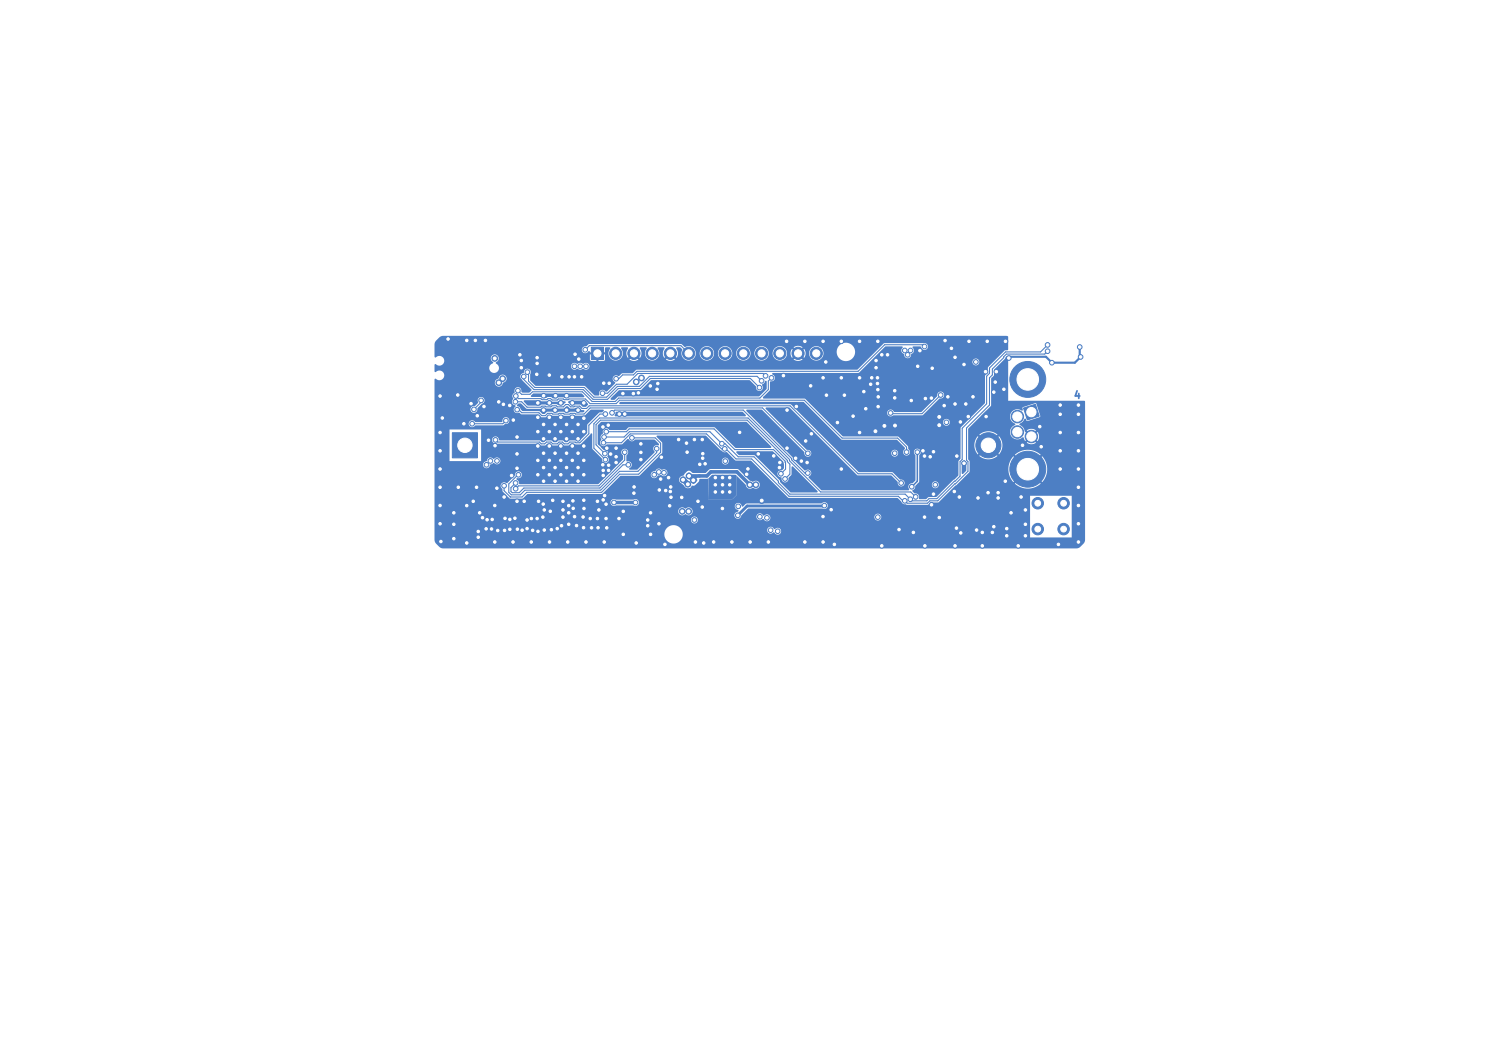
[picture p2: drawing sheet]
<svg xmlns="http://www.w3.org/2000/svg" width="210mm" height="148mm" viewBox="0 0 210 148" stroke-linecap="round" stroke-linejoin="round" font-family="sans-serif">
<defs><g id="words">
<text font-size="1.4" fill="#4d7fc4" x="149.4" y="55.6">4</text>
</g></defs>
<g fill="#4d7fc4" stroke="#4d7fc4" stroke-width=".14">
<path d="M99.4 66.3h2.5v2.5h-2.5z"/>
<path d="M63 60.3h3.5v3.5h-3.5z"/>
<path d="M142.5 56.8l1.7-.5 .5 1.6-1.6 .6z"/>
<path d="M82.3 48.4h1.7v1.6h-1.7z"/>
<circle cx="101.6" cy="68.5" r=".33"/>
<circle cx="101.6" cy="67.5" r=".33"/>
<circle cx="101.6" cy="66.5" r=".33"/>
<circle cx="100.6" cy="68.5" r=".33"/>
<circle cx="100.6" cy="67.5" r=".33"/>
<circle cx="100.6" cy="66.5" r=".33"/>
<circle cx="99.6" cy="68.5" r=".33"/>
<circle cx="99.6" cy="67.5" r=".33"/>
<circle cx="99.6" cy="66.5" r=".33"/>
<circle cx="148.1" cy="73.7" r=".8"/>
<circle cx="144.5" cy="73.7" r=".8"/>
<circle cx="144.5" cy="70.1" r=".8"/>
<circle cx="148.1" cy="70.1" r=".8"/>
<circle cx="137.6" cy="62" r="1.75"/>
<circle cx="141.7" cy="58" r=".87"/>
<circle cx="143.6" cy="60.8" r=".87"/>
<circle cx="141.7" cy="60.2" r=".87"/>
<circle cx="143.1" cy="65.3" r="2.5"/>
<circle cx="143.1" cy="52.8" r="2.5"/>
<circle cx="85.7" cy="49.2" r=".85"/>
<circle cx="88.3" cy="49.2" r=".85"/>
<circle cx="90.8" cy="49.2" r=".85"/>
<circle cx="93.4" cy="49.2" r=".85"/>
<circle cx="95.9" cy="49.2" r=".85"/>
<circle cx="98.4" cy="49.2" r=".85"/>
<circle cx="101" cy="49.2" r=".85"/>
<circle cx="103.5" cy="49.2" r=".85"/>
<circle cx="106.1" cy="49.2" r=".85"/>
<circle cx="108.6" cy="49.2" r=".85"/>
<circle cx="111.1" cy="49.2" r=".85"/>
<circle cx="113.7" cy="49.2" r=".85"/>
<circle cx="74.8" cy="72.2" r=".32"/>
<circle cx="84" cy="59.4" r=".33"/>
<circle cx="130.8" cy="72.1" r=".32"/>
<circle cx="95.7" cy="63" r=".33"/>
<circle cx="121.4" cy="52.6" r=".33"/>
<circle cx="114.6" cy="52.6" r=".33"/>
<circle cx="134.5" cy="56.2" r=".33"/>
<circle cx="78.4" cy="72" r=".32"/>
<circle cx="132" cy="55.2" r=".32"/>
<circle cx="107.8" cy="63.5" r=".32"/>
<circle cx="116.2" cy="75.8" r=".32"/>
<circle cx="71.4" cy="75.5" r=".33"/>
<circle cx="89.2" cy="63" r=".33"/>
<circle cx="122.8" cy="76" r=".33"/>
<circle cx="122.3" cy="55.3" r=".33"/>
<circle cx="104.2" cy="65.3" r=".33"/>
<circle cx="129.7" cy="70.3" r=".32"/>
<circle cx="74.9" cy="60.1" r=".32"/>
<circle cx="79.2" cy="73" r=".33"/>
<circle cx="104" cy="66" r=".33"/>
<circle cx="82.4" cy="73.5" r=".33"/>
<circle cx="150.2" cy="62.8" r=".33"/>
<circle cx="122.3" cy="54.2" r=".32"/>
<circle cx="72" cy="60.8" r=".32"/>
<circle cx="71" cy="56.5" r=".33"/>
<circle cx="91.6" cy="53.4" r=".33"/>
<circle cx="68.5" cy="73.7" r=".32"/>
<circle cx="147.6" cy="57.7" r=".33"/>
<circle cx="93.3" cy="70.4" r=".33"/>
<circle cx="84.8" cy="53.4" r=".32"/>
<circle cx="73.4" cy="72.4" r=".32"/>
<circle cx="78.1" cy="62.1" r=".32"/>
<circle cx="84.2" cy="69" r=".32"/>
<circle cx="79.7" cy="62.1" r=".33"/>
<circle cx="78.1" cy="64.1" r=".32"/>
<circle cx="117.6" cy="55" r=".32"/>
<circle cx="138.4" cy="73.3" r=".33"/>
<circle cx="138.2" cy="74.1" r=".32"/>
<circle cx="90.6" cy="71.4" r=".33"/>
<circle cx="73.4" cy="73.6" r=".32"/>
<circle cx="133" cy="49.8" r=".32"/>
<circle cx="133.2" cy="73.5" r=".32"/>
<circle cx="67.6" cy="47.4" r=".33"/>
<circle cx="80" cy="52.5" r=".33"/>
<circle cx="66.5" cy="57.9" r=".32"/>
<circle cx="76.8" cy="73.8" r=".32"/>
<circle cx="113" cy="60.4" r=".33"/>
<circle cx="64.6" cy="59" r=".33"/>
<circle cx="70.3" cy="73.9" r=".33"/>
<circle cx="63.8" cy="55" r=".32"/>
<circle cx="94.9" cy="69.3" r=".33"/>
<circle cx="76.5" cy="56.1" r=".32"/>
<circle cx="88.2" cy="54.8" r=".33"/>
<circle cx="128.8" cy="72" r=".33"/>
<circle cx="90.2" cy="73.2" r=".33"/>
<circle cx="112.1" cy="75.5" r=".33"/>
<circle cx="80" cy="71.9" r=".32"/>
<circle cx="134.3" cy="64.5" r=".33"/>
<circle cx="100.6" cy="70.8" r=".33"/>
<circle cx="65" cy="75.6" r=".33"/>
<circle cx="134.3" cy="50.8" r=".32"/>
<circle cx="79.8" cy="70.8" r=".33"/>
<circle cx="79.8" cy="69.7" r=".32"/>
<circle cx="103" cy="60.2" r=".33"/>
<circle cx="112.2" cy="61.4" r=".32"/>
<circle cx="115.1" cy="55" r=".33"/>
<circle cx="150.2" cy="60.2" r=".33"/>
<circle cx="145" cy="62.2" r=".32"/>
<circle cx="116.6" cy="58.8" r=".32"/>
<circle cx="74" cy="72.2" r=".33"/>
<circle cx="137.2" cy="51.8" r=".32"/>
<circle cx="66.4" cy="67.8" r=".33"/>
<circle cx="68.9" cy="62.1" r=".32"/>
<circle cx="92.7" cy="68.3" r=".32"/>
<circle cx="125.2" cy="73.7" r=".33"/>
<circle cx="63.2" cy="71.4" r=".33"/>
<circle cx="76.5" cy="64.1" r=".32"/>
<circle cx="74.2" cy="73.8" r=".33"/>
<circle cx="85.8" cy="62.4" r=".32"/>
<circle cx="78.9" cy="57.1" r=".32"/>
<circle cx="71.7" cy="72.2" r=".33"/>
<circle cx="146.5" cy="50.5" r=".32"/>
<circle cx="81.3" cy="64.1" r=".33"/>
<circle cx="121.3" cy="53.5" r=".32"/>
<circle cx="80.5" cy="67" r=".32"/>
<circle cx="96.8" cy="75.5" r=".33"/>
<circle cx="79.7" cy="58.1" r=".33"/>
<circle cx="133" cy="56.2" r=".32"/>
<circle cx="68.9" cy="75.5" r=".33"/>
<circle cx="129.5" cy="63.6" r=".32"/>
<circle cx="72.6" cy="50.2" r=".33"/>
<circle cx="75.7" cy="63.1" r=".33"/>
<circle cx="96.7" cy="61.2" r=".32"/>
<circle cx="150.2" cy="72.9" r=".33"/>
<circle cx="77.3" cy="59.1" r=".33"/>
<circle cx="65.6" cy="56.2" r=".33"/>
<circle cx="112.1" cy="47.5" r=".33"/>
<circle cx="150.2" cy="67.8" r=".33"/>
<circle cx="81.3" cy="58.2" r=".33"/>
<circle cx="142.2" cy="69.2" r=".33"/>
<circle cx="132.9" cy="68.4" r=".32"/>
<circle cx="75.7" cy="59.1" r=".33"/>
<circle cx="89.2" cy="61.8" r=".33"/>
<circle cx="85" cy="63.2" r=".32"/>
<circle cx="117.2" cy="47.5" r=".33"/>
<circle cx="109.6" cy="62.4" r=".32"/>
<circle cx="78.9" cy="61.1" r=".32"/>
<circle cx="92" cy="66.7" r=".33"/>
<circle cx="110.8" cy="63.8" r=".32"/>
<circle cx="107" cy="75.5" r=".33"/>
<circle cx="84.5" cy="73.5" r=".32"/>
<circle cx="92.1" cy="63.7" r=".33"/>
<circle cx="79.2" cy="70.4" r=".33"/>
<circle cx="74.7" cy="52.1" r=".32"/>
<circle cx="81.3" cy="62.1" r=".33"/>
<circle cx="131.5" cy="56.5" r=".32"/>
<circle cx="80.5" cy="65.1" r=".32"/>
<circle cx="72.1" cy="73.7" r=".33"/>
<circle cx="150.2" cy="75.5" r=".33"/>
<circle cx="112.4" cy="64.4" r=".33"/>
<circle cx="66.6" cy="74.8" r=".33"/>
<circle cx="80.5" cy="61.1" r=".32"/>
<circle cx="91.8" cy="72.9" r=".33"/>
<circle cx="72" cy="69.8" r=".33"/>
<circle cx="142.4" cy="62" r=".33"/>
<circle cx="119.7" cy="60.2" r=".33"/>
<circle cx="79.7" cy="66.1" r=".33"/>
<circle cx="75.7" cy="67" r=".33"/>
<circle cx="133.3" cy="63.5" r=".33"/>
<circle cx="137.5" cy="47.5" r=".33"/>
<circle cx="67.2" cy="72.1" r=".33"/>
<circle cx="77" cy="69.7" r=".32"/>
<circle cx="86.8" cy="71.2" r=".32"/>
<circle cx="91.8" cy="68.2" r=".33"/>
<circle cx="67.7" cy="73.6" r=".33"/>
<circle cx="68" cy="61.3" r=".32"/>
<circle cx="135.5" cy="55.2" r=".33"/>
<circle cx="78.1" cy="56.1" r=".32"/>
<circle cx="138.7" cy="51.8" r=".33"/>
<circle cx="136.8" cy="76" r=".33"/>
<circle cx="147.6" cy="56.4" r=".33"/>
<circle cx="114.6" cy="71.9" r=".32"/>
<circle cx="72.4" cy="49.4" r=".32"/>
<circle cx="77.6" cy="73.6" r=".33"/>
<circle cx="83.4" cy="71" r=".32"/>
<circle cx="84.1" cy="75.5" r=".33"/>
<circle cx="81.3" cy="66.1" r=".33"/>
<circle cx="140" cy="47.5" r=".33"/>
<circle cx="93.4" cy="67.8" r=".32"/>
<circle cx="90.6" cy="74.4" r=".33"/>
<circle cx="61.6" cy="58.2" r=".33"/>
<circle cx="108.5" cy="65.1" r=".32"/>
<circle cx="98" cy="75.6" r=".33"/>
<circle cx="81.3" cy="70.8" r=".33"/>
<circle cx="78.4" cy="69.8" r=".32"/>
<circle cx="139" cy="69.3" r=".32"/>
<circle cx="86.7" cy="54.8" r=".32"/>
<circle cx="79.1" cy="75.5" r=".33"/>
<circle cx="133" cy="76" r=".32"/>
<circle cx="150.2" cy="56.4" r=".33"/>
<circle cx="132.5" cy="48.5" r=".33"/>
<circle cx="85.8" cy="64.4" r=".32"/>
<circle cx="147.6" cy="62.8" r=".33"/>
<circle cx="79.2" cy="71.4" r=".33"/>
<circle cx="120.3" cy="54.5" r=".33"/>
<circle cx="61.3" cy="60.2" r=".33"/>
<circle cx="70.2" cy="69.2" r=".33"/>
<circle cx="80.1" cy="49.3" r=".33"/>
<circle cx="140.2" cy="73.6" r=".33"/>
<circle cx="97.9" cy="63.8" r=".32"/>
<circle cx="98.2" cy="64.6" r=".33"/>
<circle cx="84" cy="66.2" r=".32"/>
<circle cx="80.5" cy="59.1" r=".32"/>
<circle cx="124.6" cy="55.4" r=".32"/>
<circle cx="75.7" cy="70.2" r=".33"/>
<circle cx="84.1" cy="53.4" r=".33"/>
<circle cx="134.8" cy="58" r=".32"/>
<circle cx="127.2" cy="74.1" r=".32"/>
<circle cx="72.6" cy="51.2" r=".33"/>
<circle cx="91.5" cy="54.2" r=".32"/>
<circle cx="101.9" cy="75.5" r=".33"/>
<circle cx="133.7" cy="58.8" r=".33"/>
<circle cx="78.1" cy="60.1" r=".32"/>
<circle cx="61.4" cy="75.4" r=".32"/>
<circle cx="73" cy="69.8" r=".33"/>
<circle cx="130.8" cy="59.2" r=".4"/>
<circle cx="79.7" cy="60.1" r=".33"/>
<circle cx="79.2" cy="52.5" r=".33"/>
<circle cx="69.3" cy="73.9" r=".32"/>
<circle cx="95.6" cy="61.7" r=".33"/>
<circle cx="74" cy="75.5" r=".33"/>
<circle cx="84.5" cy="62.4" r=".33"/>
<circle cx="150.2" cy="65.3" r=".33"/>
<circle cx="123.2" cy="59.3" r=".4"/>
<circle cx="144.8" cy="59.4" r=".33"/>
<circle cx="77.4" cy="55.1" r=".32"/>
<circle cx="88.3" cy="68.7" r=".33"/>
<circle cx="81.3" cy="60.1" r=".33"/>
<circle cx="77.3" cy="57.1" r=".33"/>
<circle cx="77.3" cy="63.1" r=".33"/>
<circle cx="141.8" cy="76" r=".33"/>
<circle cx="83.3" cy="73.5" r=".33"/>
<circle cx="147.4" cy="75.8" r=".33"/>
<circle cx="76.5" cy="60.1" r=".32"/>
<circle cx="71.2" cy="66.2" r=".33"/>
<circle cx="142.8" cy="74.6" r=".33"/>
<circle cx="80.5" cy="57.1" r=".32"/>
<circle cx="93.4" cy="69.2" r=".33"/>
<circle cx="115.7" cy="71" r=".33"/>
<circle cx="112.9" cy="53.7" r=".32"/>
<circle cx="130" cy="62.9" r=".33"/>
<circle cx="129.7" cy="55.4" r=".33"/>
<circle cx="84" cy="69.6" r=".33"/>
<circle cx="81" cy="52.5" r=".33"/>
<circle cx="120.6" cy="56.9" r=".33"/>
<circle cx="131.6" cy="47.4" r=".32"/>
<circle cx="97.9" cy="63.2" r=".33"/>
<circle cx="97.2" cy="69.8" r=".32"/>
<circle cx="74.9" cy="62.1" r=".32"/>
<circle cx="75.7" cy="55.1" r=".32"/>
<circle cx="84.8" cy="64.8" r=".32"/>
<circle cx="134.9" cy="47.5" r=".33"/>
<circle cx="114.6" cy="75.5" r=".33"/>
<circle cx="122.8" cy="49.4" r=".33"/>
<circle cx="140.5" cy="49.8" r=".32"/>
<circle cx="81.6" cy="75.5" r=".33"/>
<circle cx="74.9" cy="66.1" r=".32"/>
<circle cx="133.8" cy="74.2" r=".33"/>
<circle cx="74.8" cy="50.6" r=".32"/>
<circle cx="142.8" cy="71" r=".33"/>
<circle cx="81.3" cy="73.5" r=".32"/>
<circle cx="70.3" cy="72.2" r=".33"/>
<circle cx="130.8" cy="58.1" r=".4"/>
<circle cx="71" cy="73.7" r=".32"/>
<circle cx="99.4" cy="75.5" r=".33"/>
<circle cx="81.3" cy="56.1" r=".33"/>
<circle cx="84.7" cy="59.2" r=".32"/>
<circle cx="68.5" cy="72.3" r=".32"/>
<circle cx="94.5" cy="61.2" r=".32"/>
<circle cx="74.8" cy="49.8" r=".33"/>
<circle cx="61.3" cy="67.8" r=".33"/>
<circle cx="115" cy="50.4" r=".33"/>
<circle cx="78.9" cy="65.1" r=".32"/>
<circle cx="77.3" cy="67" r=".33"/>
<circle cx="97.5" cy="64.7" r=".33"/>
<circle cx="78.4" cy="71" r=".32"/>
<circle cx="75.8" cy="71" r=".32"/>
<circle cx="137.3" cy="58" r=".33"/>
<circle cx="78.1" cy="66.1" r=".32"/>
<circle cx="62.4" cy="47.2" r=".32"/>
<circle cx="76.5" cy="66.1" r=".32"/>
<circle cx="128.1" cy="48.8" r=".33"/>
<circle cx="65" cy="70.4" r=".33"/>
<circle cx="75.7" cy="65.1" r=".33"/>
<circle cx="75" cy="69.8" r=".33"/>
<circle cx="121.9" cy="60" r=".4"/>
<circle cx="147.6" cy="60.2" r=".33"/>
<circle cx="74.9" cy="58.1" r=".32"/>
<circle cx="85.8" cy="63.6" r=".32"/>
<circle cx="76.5" cy="62.1" r=".32"/>
<circle cx="86.2" cy="72.2" r=".32"/>
<circle cx="78.9" cy="59.1" r=".32"/>
<circle cx="77.3" cy="65.1" r=".33"/>
<circle cx="84.4" cy="72.2" r=".32"/>
<circle cx="97.8" cy="70.6" r=".32"/>
<circle cx="124.6" cy="54.4" r=".32"/>
<circle cx="76.5" cy="52.2" r=".32"/>
<circle cx="65" cy="47.4" r=".33"/>
<circle cx="67.4" cy="56.6" r=".32"/>
<circle cx="63.8" cy="67.8" r=".33"/>
<circle cx="76.6" cy="71.2" r=".33"/>
<circle cx="127.8" cy="51" r=".33"/>
<circle cx="77.3" cy="61.1" r=".33"/>
<circle cx="65.9" cy="69.8" r=".33"/>
<circle cx="105.6" cy="63.2" r=".32"/>
<circle cx="79.7" cy="56.1" r=".33"/>
<circle cx="63.2" cy="73" r=".33"/>
<circle cx="138.6" cy="53.2" r=".32"/>
<circle cx="81.2" cy="72" r=".33"/>
<circle cx="83.2" cy="72.2" r=".32"/>
<circle cx="76.5" cy="75.5" r=".33"/>
<circle cx="78.9" cy="55.1" r=".32"/>
<circle cx="86.8" cy="74.4" r=".32"/>
<circle cx="90.2" cy="72.4" r=".32"/>
<circle cx="74.9" cy="74" r=".32"/>
<circle cx="61.3" cy="70.4" r=".33"/>
<circle cx="70.1" cy="56.3" r=".32"/>
<circle cx="122.2" cy="52.6" r=".32"/>
<circle cx="78.1" cy="58.1" r=".32"/>
<circle cx="93.1" cy="66.5" r=".33"/>
<circle cx="72" cy="63.2" r=".33"/>
<circle cx="140.2" cy="74.6" r=".33"/>
<circle cx="97.8" cy="61.2" r=".32"/>
<circle cx="66.2" cy="47.4" r=".33"/>
<circle cx="78.9" cy="63.1" r=".32"/>
<circle cx="78.2" cy="73.2" r=".33"/>
<circle cx="66.8" cy="71.4" r=".32"/>
<circle cx="72" cy="65.2" r=".33"/>
<circle cx="147.6" cy="65.3" r=".33"/>
<circle cx="71.5" cy="58.5" r=".33"/>
<circle cx="78.9" cy="67" r=".32"/>
<circle cx="124.6" cy="59.3" r=".4"/>
<circle cx="88.3" cy="67.8" r=".33"/>
<circle cx="71" cy="72.3" r=".32"/>
<circle cx="90.6" cy="53.7" r=".33"/>
<circle cx="93.4" cy="68.4" r=".33"/>
<circle cx="79.7" cy="64.1" r=".33"/>
<circle cx="75.7" cy="61.1" r=".33"/>
<circle cx="69.5" cy="56" r=".32"/>
<circle cx="138.4" cy="54.6" r=".33"/>
<circle cx="117.2" cy="65.3" r=".33"/>
<circle cx="136" cy="73.8" r=".32"/>
<circle cx="92.6" cy="75.8" r=".33"/>
<circle cx="126.9" cy="55.8" r=".32"/>
<circle cx="84.4" cy="70.2" r=".32"/>
<circle cx="150.2" cy="70.4" r=".33"/>
<circle cx="123.6" cy="49.4" r=".32"/>
<circle cx="130" cy="68.8" r=".33"/>
<circle cx="109.1" cy="52.3" r=".32"/>
<circle cx="76.5" cy="58.1" r=".32"/>
<circle cx="122.3" cy="56.6" r=".33"/>
<circle cx="129.8" cy="51.3" r=".32"/>
<circle cx="142.8" cy="73" r=".33"/>
<circle cx="75.6" cy="72" r=".33"/>
<circle cx="75.7" cy="57.1" r=".33"/>
<circle cx="122" cy="50.2" r=".33"/>
<circle cx="61.3" cy="55.1" r=".33"/>
<circle cx="122" cy="51.2" r=".33"/>
<circle cx="106.1" cy="69.7" r=".4"/>
<circle cx="136.8" cy="74.1" r=".33"/>
<circle cx="122.2" cy="47.5" r=".33"/>
<circle cx="80.6" cy="50" r=".33"/>
<circle cx="61.3" cy="65.3" r=".33"/>
<circle cx="66.6" cy="74" r=".33"/>
<circle cx="89.2" cy="64" r=".33"/>
<circle cx="69.2" cy="68" r=".33"/>
<circle cx="109.5" cy="47.5" r=".33"/>
<circle cx="84" cy="65.5" r=".33"/>
<circle cx="136.2" cy="69.3" r=".32"/>
<circle cx="82.2" cy="72.2" r=".32"/>
<circle cx="119.7" cy="47.5" r=".33"/>
<circle cx="67.8" cy="72.4" r=".32"/>
<circle cx="137.6" cy="68.6" r=".32"/>
<circle cx="81.3" cy="69.6" r=".33"/>
<circle cx="139.8" cy="54.2" r=".33"/>
<circle cx="139" cy="68.6" r=".32"/>
<circle cx="122.2" cy="53.4" r=".32"/>
<circle cx="108.6" cy="64.4" r=".32"/>
<circle cx="133.6" cy="69.2" r=".32"/>
<circle cx="61.3" cy="62.8" r=".33"/>
<circle cx="75.8" cy="73.8" r=".32"/>
<circle cx="118.8" cy="57.9" r=".32"/>
<circle cx="150.2" cy="57.7" r=".33"/>
<circle cx="128.8" cy="63.5" r=".33"/>
<circle cx="128.8" cy="76" r=".33"/>
<circle cx="88.9" cy="54.7" r=".33"/>
<circle cx="111.6" cy="64.2" r=".32"/>
<circle cx="80.3" cy="73.2" r=".32"/>
<circle cx="128.5" cy="62.8" r=".33"/>
<circle cx="80.5" cy="63.1" r=".32"/>
<circle cx="109.6" cy="57.1" r=".33"/>
<circle cx="72.7" cy="73.8" r=".33"/>
<circle cx="150.5" cy="49.7" r=".32"/>
<circle cx="84.8" cy="65.5" r=".33"/>
<circle cx="63.2" cy="75" r=".33"/>
<circle cx="83.2" cy="69.8" r=".32"/>
<circle cx="74.9" cy="56.1" r=".32"/>
<circle cx="68.9" cy="70.4" r=".33"/>
<circle cx="83.9" cy="64.7" r=".32"/>
<circle cx="104.5" cy="75.5" r=".33"/>
<circle cx="128.9" cy="55.5" r=".32"/>
<circle cx="61.3" cy="72.9" r=".33"/>
<circle cx="117.2" cy="52.6" r=".33"/>
<circle cx="74.9" cy="64.1" r=".32"/>
<circle cx="114.6" cy="47.5" r=".33"/>
<circle cx="150.4" cy="48.3" r=".33"/>
<circle cx="119.7" cy="52.6" r=".33"/>
<circle cx="110.9" cy="56.6" r=".33"/>
<circle cx="88.6" cy="75.6" r=".33"/>
<circle cx="140.8" cy="71.4" r=".33"/>
<circle cx="78.2" cy="52.5" r=".33"/>
<circle cx="86.2" cy="57.7" r=".33"/>
<circle cx="140" cy="67" r=".32"/>
<circle cx="87" cy="57.7" r=".33"/>
<circle cx="81.6" cy="51" r=".33"/>
<circle cx="122.3" cy="72" r=".32"/>
<circle cx="105.8" cy="72" r=".33"/>
<circle cx="101" cy="64.2" r=".33"/>
<circle cx="80.8" cy="51" r=".32"/>
<circle cx="108.3" cy="74" r=".33"/>
<circle cx="135.9" cy="50.4" r=".32"/>
<circle cx="80" cy="51" r=".33"/>
<circle cx="107.3" cy="73.8" r=".33"/>
<circle cx="131.8" cy="58.8" r=".33"/>
<circle cx="68.9" cy="49.9" r=".4"/>
<circle cx="130.3" cy="67.5" r=".32"/>
<circle cx="106.8" cy="72.1" r=".32"/>
<circle cx="85.5" cy="70" r=".32"/>
<circle cx="104.4" cy="67.5" r=".4"/>
<circle cx="89.3" cy="52.6" r=".4"/>
<circle cx="95.9" cy="71.2" r=".4"/>
<circle cx="96.7" cy="72.4" r=".32"/>
<circle cx="96" cy="66.3" r=".4"/>
<circle cx="70" cy="52.7" r=".4"/>
<circle cx="69.5" cy="53.3" r=".4"/>
<circle cx="105.3" cy="67.5" r=".4"/>
<circle cx="95" cy="71.2" r=".4"/>
<circle cx="88.5" cy="70" r=".32"/>
<circle cx="88.6" cy="53.2" r=".4"/>
<circle cx="102.8" cy="70.5" r=".32"/>
<circle cx="96.6" cy="66.9" r=".4"/>
<circle cx="124" cy="57.5" r=".32"/>
<circle cx="131" cy="55" r=".32"/>
<circle cx="126.4" cy="49.4" r=".33"/>
<circle cx="126" cy="48.8" r=".33"/>
<circle cx="95.8" cy="67.4" r=".4"/>
<circle cx="126.8" cy="48.8" r=".33"/>
<circle cx="95.1" cy="66.8" r=".4"/>
<circle cx="67.8" cy="64.7" r=".32"/>
<circle cx="69.2" cy="64.2" r=".33"/>
<circle cx="68.3" cy="64.2" r=".33"/>
<circle cx="91.7" cy="65.7" r=".32"/>
<circle cx="92.5" cy="65.8" r=".33"/>
<circle cx="91.1" cy="66.1" r=".32"/>
<circle cx="71.8" cy="68.1" r=".33"/>
<circle cx="87" cy="63" r=".33"/>
<circle cx="124.6" cy="63.1" r=".32"/>
<circle cx="114.8" cy="70.4" r=".33"/>
<circle cx="102.8" cy="71.8" r=".33"/>
<circle cx="81.5" cy="48.7" r=".32"/>
<circle cx="128.7" cy="48.3" r=".33"/>
<circle cx="85.8" cy="52.7" r=".32"/>
<circle cx="70.5" cy="58.6" r=".32"/>
<circle cx="65.8" cy="59" r=".32"/>
<circle cx="67" cy="55.8" r=".33"/>
<circle cx="66" cy="57" r=".33"/>
<circle cx="84.3" cy="57.7" r=".33"/>
<circle cx="69" cy="61.2" r=".33"/>
<circle cx="70.2" cy="67.6" r=".33"/>
<circle cx="88" cy="61" r=".33"/>
<circle cx="72.2" cy="66.1" r=".33"/>
<circle cx="91.4" cy="62.5" r=".32"/>
<circle cx="71.8" cy="67.2" r=".33"/>
<circle cx="87.5" cy="64.7" r=".32"/>
<circle cx="105.8" cy="54" r=".32"/>
<circle cx="72.9" cy="52.4" r=".32"/>
<circle cx="100.5" cy="61.8" r=".33"/>
<circle cx="126.8" cy="69.5" r=".32"/>
<circle cx="145.9" cy="48" r=".32"/>
<circle cx="84.1" cy="60.8" r=".33"/>
<circle cx="108.7" cy="66" r=".33"/>
<circle cx="84.4" cy="60.1" r=".32"/>
<circle cx="126.3" cy="62.9" r=".32"/>
<circle cx="71.8" cy="55.1" r=".32"/>
<circle cx="106.1" cy="53" r=".32"/>
<circle cx="73.4" cy="51.8" r=".33"/>
<circle cx="125.5" cy="67.2" r=".32"/>
<circle cx="71.8" cy="55.9" r=".33"/>
<circle cx="84.3" cy="64" r=".33"/>
<circle cx="127.5" cy="69.2" r=".33"/>
<circle cx="72.1" cy="54.4" r=".33"/>
<circle cx="107.4" cy="52.6" r=".33"/>
<circle cx="72" cy="57" r=".33"/>
<circle cx="112.5" cy="63.1" r=".32"/>
<circle cx="145.9" cy="48.9" r=".32"/>
<circle cx="84" cy="61.6" r=".33"/>
<circle cx="126" cy="69.7" r=".33"/>
<circle cx="100.9" cy="62.5" r=".33"/>
<circle cx="84.2" cy="63.2" r=".33"/>
<circle cx="109.3" cy="66.7" r=".33"/>
<circle cx="112.5" cy="65.9" r=".33"/>
<circle cx="85.2" cy="57.5" r=".33"/>
<circle cx="83.9" cy="54.7" r=".33"/>
<circle cx="106.6" cy="52.3" r=".33"/>
<circle cx="127.7" cy="62.9" r=".33"/>
<circle cx="127" cy="67.8" r=".33"/>
</g>
<g fill="none" stroke="#4d7fc4" stroke-width=".15">
<path d="M67 55.8v.2l-1 1M70.5 58.6l-.5 .4h-4.3M71.8 55.9h.8l.8 .8h1.9l.2-.1 1.2 .1 .2-.2h.6l.1 .2h.9l.3-.4h.3l.4 .4 1.2-.1 .3 .3h.7l.4-.4h27.9l9.5 9.5h4.7l1.3 1.2M71.8 55.1l.4 .4h3.1l.2 .2h.7l.1-.2h.4l.2 .2h.7l.2-.1h.7l.1 .1h.5l.1-.1h2.3l.7 .6h3.6l.5-.5h25.7l5.3 5.3h7.7l1.2 1.3v.7M72 57h.2l.5 .5h2.3l.4 .4h.5l.4-.3h.6l.1 .1h.8l.1-.1h.6l.1 .1h.8l.1-.1 1.8 .1 .9-.9h24l6.3 6.3M72.9 52.4v.4l1.5 1.5h6.8l1.4 1.3h2l1.5-1.5h3.1l1.4-1.4h13.9l1.3 1.3M73.4 51.8l.2 .2v1.1l.9 .9h6.9l1.3 1.3h1.8l1.5-1.5h3l1.4-1.4h15l.7 .6M81.5 48.7l.6-.6h12.7l1.1 1.1M84.3 57.7h-.7l-1.6 1.5v1.2l-1.2 1.3-1.4-.1-.3 .2h-.5l-.3-.2h-.4l-.3 .2h-.6l-.3-.2h-.6l-.2 .2h-.5l-.3-.2h-5.8l-.3-.3M84.7 59.2l-.2 .2h-.5l-.6 .6v1.8l.6 .6h.5M85.2 57.5l.4-.4h17.9l6.7 6.7v.2l1.9 1.9h.4M105.8 54h.1"/>
<path d="M106.6 52.3l-.3-.3h-17.5l-1.5 1.5h-1.4l-1.3 1.2h-.7M107.4 52.6l-.4 .5v1.1l-1.2 1.2h-19.6l-.5 .5h-3.2l-1.4-1.3h-6.9l-.4 .3h-1.2l-.5-.5M128.7 48.3l-.2-.3h-5.3l-3.7 3.7h-30.8l-.5 .5h-1.5l-.5 .5h-.4M131 55l-2.6 2.6h-4.3l-.1-.1M145.9 48.9l-.4 .4h-5.3l-2 2.1v.8l-.4 .4v3.8l-3.2 3.2v4.5l.2 .2v1.3l-4.2 4.1h-1.1l-.3 .4h-2.9l-.3-.4h-.3l-.6-.6h-15.2l-5.2-5.2h-2.2l-1.4-1.4h-.6l-2.1-2.1h-10.6l-1.3 1.2h-2.5M145.9 48l-1 1h-4.9l-2.2 2.2v.8l-.4 .4v3.8l-3.4 3.4v4.4l-.3 .3v2l-3.2 3.1h-1.1l-.3 .3h-2.1l-.9-.9h-16.1l-1.6-1.6v-.2l-3.4-3.4h-2.2l-1.8-1.8h-.5l-1.6-1.7h-11.2l-.8 .7h-2.8M84.2 63.2l-1.2-1.3v-2.8l.6-.6h20.4l5.6 5.6v.2l.4 .3v1.4l-.7 .7M84.3 64l-1.6-1.6v-3.4l.8-.8h20.7l5.7 5.8v.2l4.4 4.3h12.5l.7 .7M84.4 60.1h2.8l.4-.4h11.8l2.9 2.9h5.4l1.6 1.6 .1 1.1-.7 .7M87 63v1.1l-3.6 3.6h-11.2l-.4 .4M87.5 64.7h-.7l-3.3 3.3h-10.5l-.7 .6h-1l-.1-.2v-.5l.6-.6M88 61h3.2l.8 .7v1.3l-3.1 3h-2.6l-2.5 2.6h-10.4l-.7 .6h-1.6l-.9-.9v-.7"/>
<path d="M91.4 62.5v.5l-2.6 2.6h-2.5l-2.6 2.7h-10.6l-.6 .6h-1.3l-.3-.3v-1.2l1.3-1.3"/>
</g>
<path d="M150.4 48.3v1.3l.1 .1-.8 .8h-3.2l-.8-.8h-5l-.2 .2M97.4 66.3h-.2l-.6 .6" fill="none" stroke="#4d7fc4" stroke-width=".3"/>
<path d="M85.5 70h3M95.1 66.8l.7 .6M96.6 66.9l-.6-.6h2.4l.6-.6h3.6l1.8 1.8h.9" fill="none" stroke="#4d7fc4" stroke-width=".5"/>
<path d="M114.8 70.4l-10.8 .1-1.2 1.3" fill="none" stroke="#4d7fc4" stroke-width=".4"/>
<path d="M127.8 63v4l-.8 .8" fill="none" stroke="#4d7fc4" stroke-width=".22"/>
<g fill="#4d7fc4">
<path d="M95.1 66.4h.2l.9 .9-.1 .5h-.4l-.9-.8v-.2z"/>
<path d="M61.2 47l.5-.2h78.6l.1 .1v1.8l-.5 .1-2.3 2.3v.8l-.4 .4v3.8l-3.4 3.5v4.2l-.3 .4v2l-3.1 3h-1.1l-.4 .3h-.8l-.1-.1a.54 .54 0 0 0-.7-.7l-.3-.3 .1-.2a.58 .58 0 0 0 .4-.6h2.3a.48 .48 0 0 0 .7 .3 .48 .48 0 0 0 0-.8 .48 .48 0 0 0-.7 .3v.2h-2.2l.4-.5v-3.7a.51 .51 0 0 0 .1-.7 .51 .51 0 0 0-.7 0 .51 .51 0 0 0 .1 .7v3.4l-.4 .5a.57 .57 0 0 0-.6 .3 .57 .57 0 0 0 .1 .6l-.1 .1h-12.1l-1.8-1.8v-.2a.51 .51 0 0 0 .3-.7 .51 .51 0 0 0-.8-.1l-1.6-1.5-.1-.3-6.4-6.5-.1-.1 .1-.1h2.1l5.9 5.9a.5 .5 0 0 0 .3 .7 .5 .5 0 0 0 .6-.3 .5 .5 0 0 0-.3-.7h-.3l-5.7-5.7 .1-.1 3.2-.1 9.5 9.5h4.7l.9 .9a.5 .5 0 0 0 .3 .6 .5 .5 0 0 0 .6-.3 .5 .5 0 0 0-.3-.6l-.3-.1-1-1h-4.7l-2.7-2.7h7.2a.48 .48 0 0 0 .6 .6 .48 .48 0 0 0 .3-.8 .48 .48 0 0 0-.9 .2h-7.2l-6.8-6.7h-23.7l-.2-.2 .2-.1h25.5l5.3 5.2h7.7l1.1 1.1v.2a.48 .48 0 0 0 0 .8 .48 .48 0 0 0 .7-.1 .48 .48 0 0 0-.2-.7l-.1-.4-1.4-1.3h-7.6l-2.1-2.1h16v.2a.48 .48 0 0 0 .8 .3 .48 .48 0 0 0 0-.8 .48 .48 0 0 0-.8 .3h-16l-1.3-1.3h9.5v.2a.51 .51 0 0 0 .4 .4 .51 .51 0 0 0 .5-.2h4l2.5-2.3a.49 .49 0 0 0 .6-.5 .49 .49 0 0 0-.6-.5 .49 .49 0 0 0-.4 .6l-2.2 2.3h-3.8a.49 .49 0 0 0-.5-.4 .49 .49 0 0 0-.5 .4h-9.5l-1.9-1.9h-5.8v-.2l.9-.9 .1-1.3a.53 .53 0 0 0 .6-.4 .53 .53 0 0 0-.4-.6l.2-.2h11.8l1.7-1.6h14.2a.48 .48 0 0 0 .6 .6 .48 .48 0 0 0 .3-.8 .48 .48 0 0 0-.9 .1v.1h-14.2l2.1-2.1h2.3l.1 .1v.1a.57 .57 0 0 0 .2 1 .49 .49 0 0 0 .5 .5 .49 .49 0 0 0 .5-.6 .53 .53 0 0 0 .4-.4 .53 .53 0 0 0-.2-.5l.1-.2h1a.5 .5 0 0 0 .6 .5 .5 .5 0 0 0 .4-.6 .5 .5 0 0 0-.7-.3h-5.3l-3.8 3.7h-30.7l-.6 .5h-1.4l-.5 .4a.5 .5 0 0 0-.8 0 .5 .5 0 0 0 .2 .8l.1 .2-1.2 1.1h-.1a.53 .53 0 0 0-.7-.2 .53 .53 0 0 0-.2 .7l-.1 .1h-.6l-1.4-1.4h-6.8l-.8-.7v-.9a.49 .49 0 0 0-.2-.8 .49 .49 0 0 0-.6 .6 .57 .57 0 0 0-.5 .5 .57 .57 0 0 0 .2 .6l1.3 1.2a.44 .44 0 0 1-.3 .5h-.9l-.2-.2a.5 .5 0 0 0-.6-.6 .5 .5 0 0 0-.3 .7l-.1 .1a.86 .86 0 0 0-.2 .9 .48 .48 0 0 0-.1 .5 .48 .48 0 0 0 .4 .3l.1 .2a.53 .53 0 0 0-.2 .7 .53 .53 0 0 0 .8 .2l.2 .2h2.3l.5 .4h.6l.4-.3 .5 .1h.9l.2-.1 .5 .1h.9l.2-.1 .5 .1h1.3l.9-.9h1.7l.1 .2-.2 .2-.5 .1-1.6 1.6v1.2l-1.2 1.1-1.3-.1-.3 .3h-.3l-.3-.3h-.6l-.3 .3h-.4l-.3-.3h-.7l-.4 .3h-.2l-.3-.3h-5.6h-.1a.5 .5 0 0 0-.6-.5 .5 .5 0 0 0-.4 .7 .5 .5 0 0 0 .7 .3h5.8l.3 .2h.6l.3-.2h.4l.3 .2h.8a.45 .45 0 0 1 .4-.2 .45 .45 0 0 1 .4 .2h.6l.4-.2 1.3 .1 1.4-1.4a.15 .15 0 0 1 .1-.1 .15 .15 0 0 1 .2 .1v1.9l1.3 1.5a.49 .49 0 0 0 .7 .5 .49 .49 0 0 0 .1-.8 .56 .56 0 0 0 .1-.7 .56 .56 0 0 0-.6-.3l-.5-.4 .1-.1h.1a.59 .59 0 0 0 .7-.2h2.1l.8-.8 .2 .1a.54 .54 0 0 0 .9 0h2.6l.6 .6v.2a.52 .52 0 0 0-.7 .2 .52 .52 0 0 0 .2 .7l-2.4 2.5h-1.1l-.1-.1 .1-.1a.49 .49 0 0 0 .2-.7 .49 .49 0 0 0-.6-.2l-.1-.1v-.8a.49 .49 0 0 0 .2-.7 .49 .49 0 0 0-.8 0 .49 .49 0 0 0 .2 .7l-.1 .6-3.4 3.4h-10.9h-.1a.52 .52 0 0 0-.3-.6l-.1-.2a.51 .51 0 0 0 .7-.3 .51 .51 0 0 0-.3-.7 .56 .56 0 0 0-.6 .6l-1.1 1.1a.53 .53 0 0 0-.8 .1 .53 .53 0 0 0 .2 .7v.3l1 1h1.7l.8-.6h10.3l2.1-2.1h8.7a.58 .58 0 0 0 .4 .6l.3 .3a.72 .72 0 0 0 .9 .3l.1-.3 .5-.1 .5-.4 .1-.4 1.3-.1-.1 2.9h3.4l.6-.6v-2.6l1.3 1.2a.68 .68 0 0 0 1 .4 .56 .56 0 0 0 .8 0 .56 .56 0 0 0 0-.8 .56 .56 0 0 0-.8 0l-.5-.2-1.5-1.5-.2-.1h-3.8l-.7 .6h-1.7l-.6-.4-.5 .4-.2 .3-.4 .2-.2 .3h-8.7l.5-.4 4.2-.1a.48 .48 0 0 0 .4 .4 .48 .48 0 0 0 .6-.3l.5-.2a.48 .48 0 0 0 .7 .1 .48 .48 0 0 0 0-.7 .48 .48 0 0 0-.6-.1 .58 .58 0 0 0-1 .2 .48 .48 0 0 0-.6 .6h-1.5l2-2.1h9.4v.2a.48 .48 0 0 0 .8 .3 .48 .48 0 0 0 0-.8 .48 .48 0 0 0-.8 .3h-9.4l1.1-1.1v-1.3l-.7-.8-.1-.2 .1-.1h6.7l2.3 2.1a.7 .7 0 0 0 .7 .3l1.3 1.1h2.1l5.2 5.2h15.2l.6 .6a.6 .6 0 0 0 .6 .3l3 .1 .4-.3 1.1-.1 4.3-4.1v-.6h5.4l.2 1.2 .5 .7 .9-.8 .2 .2-.9 .8a2.7 2.7 0 0 0 3.6 0l-.8-.8 .2-.2 .8 .8a2.7 2.7 0 0 0 0-3.6l-.8 .9-.2-.2 .8-.9a2.7 2.7 0 0 0-3.6 0l.9 .9-.2 .2-.9-.9-.5 .8-.2 .9h-5.4v-1l-.2-.3v-2h.9l.1 .7 .4 .7 .6-.7 .3 .2-.7 .7 .2 .1a1.95 1.95 0 0 0 2.3-.1l-.7-.7 .3-.2 .6 .7 .1-.1a1.94 1.94 0 0 0-.1-2.5l-.6 .7-.3-.2 .7-.7-.2-.1a1.95 1.95 0 0 0-2.3 .1l.7 .7-.3 .2-.6-.7-.4 .7-.1 .5h-.9v-2.2l1.8-1.8h4.1a1.23 1.23 0 0 0 .7 1.2l-.1 .1a1.03 1.03 0 0 0-.5 1.5 1.03 1.03 0 0 0 1.6 .2h.2l.2 .5 .3-.3 .2 .2-.3 .3 .5 .3 .4-.1 .4-.2-.3-.3 .2-.2 .3 .3 .2-.3v-.4l-.2-.6-.3 .3-.2-.2 .3-.3-.2-.1-.4-.1-.6 .1-.1 .1 .3 .3-.2 .2-.4-.3a1.49 1.49 0 0 0-.7-1l.5-.4 .2-.4h.1l.2 .3h.1l1.7-.5 .1-.1-.6-1.9-1.8 .6-.1 .1v.3l-.1 .1a1.07 1.07 0 0 0-1.6 .7h-4.1l1.4-1.5v-3.7l.4-.5v-.7l1.8-1.9 .2 .1v6.1h10.6l.1 .1v19.3l-.1 .4-.7 .7-.4 .1h-88.2l-.4-.2-.6-.5-.2-.6v-.8h32a1.28 1.28 0 0 0 1 1.4 1.28 1.28 0 0 0 1.5-.9h54.3v-5.8h-5.9v5.8h-48.4a1.26 1.26 0 0 0-.1-1h11.9v.1a.5 .5 0 0 0 .4 .4 .5 .5 0 0 0 .5-.2h.2a.48 .48 0 0 0 .7 .2 .48 .48 0 0 0 0-.7 .48 .48 0 0 0-.7 .1l-.2-.1a.48 .48 0 0 0-.5-.3 .48 .48 0 0 0-.4 .5l-11.9-.1a1.28 1.28 0 0 0-1.4-.5 1.28 1.28 0 0 0-1 1.1h-32v-2h35.7v.2a.48 .48 0 0 0 .8 .3 .48 .48 0 0 0 0-.8 .48 .48 0 0 0-.8 .3h-35.7v-1.2h34v.2a.62 .62 0 0 0 1 .3l.3 .2 6.5-.1a.48 .48 0 0 0 .3 .5 .48 .48 0 0 0 .6-.3h2.1v.1a.5 .5 0 0 0 .4 .4 .5 .5 0 0 0 .5-.2l.2 .1a.48 .48 0 0 0 .6 .2 .48 .48 0 0 0 .3-.6h14.5v.2a.48 .48 0 0 0 .7 .3 .48 .48 0 0 0 0-.8 .48 .48 0 0 0-.7 .3h-14.6a.58 .58 0 0 0-.9-.1 .51 .51 0 0 0-.5-.3 .51 .51 0 0 0-.5 .4h-2.1l1-1.1h10.4a.49 .49 0 0 0 .6-.2 .49 .49 0 0 0-.2-.6 .49 .49 0 0 0-.6 .1h-10.4l-.6 .4a.52 .52 0 0 0-.6-.5 .52 .52 0 0 0-.5 .6l.1 .2 .5 .3-.5 .4-.1 .2h-6.1v-.1a.59 .59 0 0 0 .1-.8 .59 .59 0 0 0-.9 0 .55 .55 0 0 0-.9 .3h-34v-1.2h24.5v.1a.5 .5 0 0 0 .8 .4h2.5a.48 .48 0 0 0 .7-.5 .48 .48 0 0 0-.8-.3l-2.5-.1a.48 .48 0 0 0-.7 .4h-24.5v-5.2h6.8v.1a.52 .52 0 0 0 .5 .4 .52 .52 0 0 0 .5-.5l.4-.3a.51 .51 0 0 0 .8 .2 .51 .51 0 0 0 0-.8 .68 .68 0 0 0-.8 .1 .54 .54 0 0 0-.6-.2 .54 .54 0 0 0-.4 .5l-.2 .1-.2 .4h-6.8v-.5h6.5v-4.4h-4.4v4.4h-2.1v-5.3h4.8v.2a.53 .53 0 0 0 .4 .4 .53 .53 0 0 0 .5-.3h3.9l.2-.2a.49 .49 0 0 0 .6-.4 .49 .49 0 0 0-.5-.5 .49 .49 0 0 0-.4 .6l-.1 .1-3.8-.1a.48 .48 0 0 0-.5-.2 .48 .48 0 0 0-.3 .4h-4.8v-2h5v.2a.51 .51 0 0 0 .6 .4 .51 .51 0 0 0 .4-.7l.6-.6a.48 .48 0 0 0 .3-.7 .48 .48 0 0 0-.7-.2 .48 .48 0 0 0-.1 .7l-.5 .5a.5 .5 0 0 0-.6 .4h-5v-3.7h8.4v.2a.56 .56 0 0 0 .6 .4 .56 .56 0 0 0 .5-.5 .6 .6 0 0 0 .5-.5 .6 .6 0 0 0-.4-.6 .56 .56 0 0 0-.7 .5 .64 .64 0 0 0-.5 .5h-8.4v-.4a.3 .3 0 0 1 .5 .1 .69 .69 0 0 0 .8-.8 .69 .69 0 0 0-1.1-.3l-.2-.1v-.4h7.6a.68 .68 0 0 0 .9 .6 .68 .68 0 0 0 .4-1h10.1v.2a.55 .55 0 0 0 .9 .2 .63 .63 0 0 0 .8 0 .49 .49 0 0 0 .7 0 .49 .49 0 0 0 0-.7 .49 .49 0 0 0-.7 .1l-.1-.1a.62 .62 0 0 0-.7 .1l-.1-.1a.48 .48 0 0 0-.8 .3h-10.1l-.3-.3a.28 .28 0 0 1 .2-.4 .56 .56 0 0 0-.1-.8 .56 .56 0 0 0-.8 .3 .56 .56 0 0 0 .3 .7v.2a.73 .73 0 0 0-.6 .7h-7.6v-.5a.3 .3 0 0 1 .5 .1 .69 .69 0 0 0 .8-.9 .69 .69 0 0 0-1.1-.2l-.2-.1v-1.1h20.5a.49 .49 0 0 0 .4 .6 .49 .49 0 0 0 .6-.3h.1v.2h.6v.3h-.6v.7l.2 .1 .7 .1v-.6h.3v.6h.8l.1-.2 .1-.7h-.6v-.3h.6v-.7l.6-.1 .1 .2a1.03 1.03 0 0 0 .1 1.4 1.03 1.03 0 0 0 1.4 0 1.03 1.03 0 0 0 0-1.5l.1-.1 .9 .1a1.3 1.3 0 0 0-.1 1.4l.4-.4 .2 .2-.3 .4 .3 .2 .4 .1 .5-.3-.4-.4 .2-.2 .4 .4 .1-.1a1.43 1.43 0 0 0-.1-1.3l.9-.1 .1 .2a1.03 1.03 0 0 0 .1 1.4 1.03 1.03 0 0 0 1.4 0 1.03 1.03 0 0 0 0-1.5l.1-.1 .8 .1a1.3 1.3 0 0 0 0 1.4l.4-.4 .2 .2-.4 .4 .4 .2 .4 .1 .5-.3-.4-.4 .2-.2 .4 .4 .1-.1a1.43 1.43 0 0 0-.1-1.3h.5l.3 .3a1.01 1.01 0 0 0 .6 1.5 1.01 1.01 0 0 0 1.3-.9h.5l.1 .2a1.01 1.01 0 0 0 1 .7 1.01 1.01 0 0 0 .9-.9h.6v.2a1.01 1.01 0 0 0 1.1 .7 1.01 1.01 0 0 0 .9-.9h.5l.1 .2a1.01 1.01 0 0 0 1 .7 1.01 1.01 0 0 0 .9-.9h.6v.2a1.01 1.01 0 0 0 1.1 .7 1.01 1.01 0 0 0 .9-.9h.5v.2a1.01 1.01 0 0 0 1.2 .7 1.01 1.01 0 0 0 .8-1.1h.5v.4l.2 .3 .4-.4 .2 .2-.4 .4 .5 .3 .4-.1 .4-.2-.4-.4 .2-.2 .4 .4 .2-.5h.5v.2a1 1 0 0 0 1.3 .7 1 1 0 0 0 .6-1.3h1.9v.2a1.28 1.28 0 0 0 2 1 1.28 1.28 0 0 0 0-2.2 1.28 1.28 0 0 0-2 1h-1.9a1 1 0 0 0-1.1-.7 1 1 0 0 0-.8 1.1h-.5l-.1-.4-.1-.3-.4 .4-.2-.2 .4-.4-.6-.2h-.4l-.3 .2 .4 .4-.2 .2-.4-.4-.2 .5h-.5a1.01 1.01 0 0 0-1.1-.9 1.01 1.01 0 0 0-.9 1.1h-.5v-.2a1.01 1.01 0 0 0-1.1-.9 1.01 1.01 0 0 0-.9 1.1h-.6v-.2a1.01 1.01 0 0 0-1.1-.9 1.01 1.01 0 0 0-.9 1.1h-.5v-.2a1.01 1.01 0 0 0-1.1-.9 1.01 1.01 0 0 0-.9 1.1h-.6v-.2a1.01 1.01 0 0 0-1.1-.9 1.01 1.01 0 0 0-.9 1.1h-.5v-.2a1.03 1.03 0 0 0-1.5-.8l-.5-.4h-12.9l-.4 .3a.5 .5 0 0 0-.6 .4h-20.5l.1-.9z"/>
<path d="M102.6 62.9l5-.1 1.5 1.5 .1 .9-.3 .3a.53 .53 0 0 0-.6 .4 .53 .53 0 0 0 .6 .6 .51 .51 0 0 0 .5 .7 .51 .51 0 0 0 .4-.7l.4-.4v-1.1l.2-.1 3.4 3.5 .1 .1-.1 .1h-3.7l-1.4-1.5-.1-.2-3.5-3.5h-2.1l-.4-.4z"/>
<path d="M134 64.3l.3-.2 .3 .3v1.1l-.5 .5-.2-.1z"/>
<path d="M83.3 59.2l.5-.5h20.1l3.5 3.5v.1l-.1 .1h-4.9l-2.9-2.9h-11.9l-.5 .4h-2.2a.53 .53 0 0 0-.7-.2 .53 .53 0 0 0-.2 .6l-.1 .1a.52 .52 0 0 0-.1 .8l-.1 .1a.71 .71 0 0 0-.1 .7h-.2l-.2-.2z"/>
<path d="M85.7 57.4l17.7-.1 .5 .5-.1 .2h-18.1l-.1-.2z"/>
<path d="M72 56.4l.2-.2h.4l.8 .7h2l.2-.1 1.2 .1 .2-.2h.4l.2 .2h.9l.5-.3 .4 .3 1.2-.1 .3 .3h.4l.1 .1-.2 .2-1.8-.1-.2 .1h-.5l-.2-.1h-.7l-.2 .1h-.5l-.2-.1h-.7l-.4 .3h-.2l-.5-.4h-2.4l-.4-.5-.3-.2z"/>
<path d="M79.2 55.9l.2-.1h2l.5 .5-.4 .3h-.4l-.3-.3-1.2 .1-.5-.3z"/>
<path d="M73 55.8l2.2-.1 .2 .2h.8l.3-.2 .3 .2h.8l.3-.1h.5a.28 .28 0 0 1 .4 .3l-.5 .3h-.5l-.3-.1h-.7l-.2 .1-1.2-.1-.2 .2h-1.7l-.5-.6z"/>
<path d="M85.5 55l.7-.7h3l1.5-1.4h13.7l.9 .9a.5 .5 0 0 0 .5 .6 .5 .5 0 0 0 .3-.7v-.2l.3-.2 .2-.3 .2 .1v1.1l-1.1 1h-19.6l-.5 .5h-.5v-.2z"/>
<path d="M74 55.1l.3-.3h6.7l.4 .4-.1 .1h-2.1l-.2 .1-1.3-.1-.2 .2h-.5l-.3-.2h-.4l-.3 .1h-.4l-.2-.1h-1.4l-.1-.1z"/>
<path d="M95.6 66.1l.4-.3 1.1 1.1-.5 .5h-.1l-.2-.4-.7-.7z"/>
<path d="M99.1 66.1h3.4l.1 .2v2.6l-.6 .6h-3.4l.1-2.9z"/>
</g>
<g fill="#fff" stroke="#fff" stroke-width=".14">
<circle cx="74.8" cy="72.2" r=".17"/>
<circle cx="84" cy="59.4" r=".17"/>
<circle cx="130.8" cy="72.1" r=".17"/>
<circle cx="95.7" cy="63" r=".17"/>
<circle cx="121.4" cy="52.6" r=".17"/>
<circle cx="114.6" cy="52.6" r=".17"/>
<circle cx="134.5" cy="56.3" r=".17"/>
<circle cx="78.4" cy="72" r=".18"/>
<circle cx="132" cy="55.3" r=".17"/>
<circle cx="107.8" cy="63.5" r=".18"/>
<circle cx="116.2" cy="75.8" r=".17"/>
<circle cx="71.4" cy="75.5" r=".17"/>
<circle cx="89.3" cy="63" r=".18"/>
<circle cx="122.8" cy="76" r=".17"/>
<circle cx="122.3" cy="55.3" r=".17"/>
<circle cx="104.2" cy="65.3" r=".17"/>
<circle cx="129.7" cy="70.3" r=".18"/>
<circle cx="74.9" cy="60.1" r=".17"/>
<circle cx="79.2" cy="73" r=".17"/>
<circle cx="104" cy="66" r=".17"/>
<circle cx="82.4" cy="73.5" r=".17"/>
<circle cx="150.2" cy="62.8" r=".17"/>
<circle cx="122.2" cy="54.3" r=".17"/>
<circle cx="72" cy="60.9" r=".18"/>
<circle cx="71" cy="56.5" r=".18"/>
<circle cx="91.6" cy="53.4" r=".17"/>
<circle cx="68.5" cy="73.7" r=".18"/>
<circle cx="147.6" cy="57.7" r=".17"/>
<circle cx="93.3" cy="70.4" r=".17"/>
<circle cx="84.8" cy="53.4" r=".17"/>
<circle cx="73.4" cy="72.4" r=".18"/>
<circle cx="78.1" cy="62.1" r=".18"/>
<circle cx="84.2" cy="69" r=".17"/>
<circle cx="79.7" cy="62.1" r=".17"/>
<circle cx="78.1" cy="64.1" r=".18"/>
<circle cx="117.6" cy="55" r=".17"/>
<circle cx="138.4" cy="73.3" r=".17"/>
<circle cx="138.2" cy="74.1" r=".17"/>
<circle cx="90.6" cy="71.4" r=".18"/>
<circle cx="73.4" cy="73.6" r=".18"/>
<circle cx="133" cy="49.7" r=".17"/>
<circle cx="133.2" cy="73.5" r=".18"/>
<circle cx="67.6" cy="47.4" r=".17"/>
<circle cx="80" cy="52.5" r=".17"/>
<circle cx="66.5" cy="57.9" r=".18"/>
<circle cx="76.8" cy="73.8" r=".18"/>
<circle cx="113" cy="60.4" r=".17"/>
<circle cx="64.6" cy="59" r=".18"/>
<circle cx="70.3" cy="73.9" r=".17"/>
<circle cx="63.7" cy="55" r=".18"/>
<circle cx="94.9" cy="69.3" r=".17"/>
<circle cx="76.5" cy="56.1" r=".17"/>
<circle cx="88.2" cy="54.8" r=".17"/>
<circle cx="128.8" cy="72" r=".17"/>
<circle cx="90.2" cy="73.2" r=".17"/>
<circle cx="112.1" cy="75.5" r=".17"/>
<circle cx="80" cy="71.9" r=".17"/>
<circle cx="134.2" cy="64.5" r=".17"/>
<circle cx="100.6" cy="70.8" r=".17"/>
<circle cx="65" cy="75.6" r=".17"/>
<circle cx="134.2" cy="50.7" r=".17"/>
<circle cx="79.8" cy="70.8" r=".17"/>
<circle cx="79.8" cy="69.7" r=".17"/>
<circle cx="103" cy="60.2" r=".17"/>
<circle cx="112.2" cy="61.4" r=".17"/>
<circle cx="115.1" cy="55" r=".17"/>
<circle cx="150.2" cy="60.2" r=".17"/>
<circle cx="145" cy="62.2" r=".17"/>
<circle cx="116.6" cy="58.8" r=".17"/>
<circle cx="74" cy="72.2" r=".17"/>
<circle cx="137.2" cy="51.7" r=".17"/>
<circle cx="66.4" cy="67.8" r=".17"/>
<circle cx="68.9" cy="62.1" r=".17"/>
<circle cx="92.7" cy="68.3" r=".18"/>
<circle cx="125.2" cy="73.7" r=".18"/>
<circle cx="63.2" cy="71.4" r=".18"/>
<circle cx="76.5" cy="64.1" r=".17"/>
<circle cx="74.2" cy="73.8" r=".17"/>
<circle cx="85.8" cy="62.4" r=".17"/>
<circle cx="78.9" cy="57.1" r=".17"/>
<circle cx="71.7" cy="72.2" r=".17"/>
<circle cx="146.5" cy="50.5" r=".18"/>
<circle cx="81.3" cy="64.1" r=".17"/>
<circle cx="121.2" cy="53.5" r=".17"/>
<circle cx="80.5" cy="67" r=".17"/>
<circle cx="96.8" cy="75.5" r=".17"/>
<circle cx="79.7" cy="58.1" r=".17"/>
<circle cx="133" cy="56.3" r=".17"/>
<circle cx="68.9" cy="75.5" r=".17"/>
<circle cx="129.5" cy="63.6" r=".17"/>
<circle cx="72.6" cy="50.2" r=".17"/>
<circle cx="75.7" cy="63.1" r=".17"/>
<circle cx="96.7" cy="61.2" r=".17"/>
<circle cx="150.2" cy="72.9" r=".17"/>
<circle cx="77.3" cy="59.1" r=".17"/>
<circle cx="65.6" cy="56.2" r=".17"/>
<circle cx="112.1" cy="47.5" r=".17"/>
<circle cx="150.2" cy="67.8" r=".17"/>
<circle cx="81.3" cy="58.2" r=".17"/>
<circle cx="142.2" cy="69.2" r=".17"/>
<circle cx="132.9" cy="68.4" r=".18"/>
<circle cx="75.7" cy="59.1" r=".17"/>
<circle cx="89.2" cy="61.8" r=".18"/>
<circle cx="85" cy="63.2" r=".17"/>
<circle cx="117.2" cy="47.5" r=".17"/>
<circle cx="109.6" cy="62.4" r=".17"/>
<circle cx="78.9" cy="61.1" r=".17"/>
<circle cx="92" cy="66.7" r=".18"/>
<circle cx="110.8" cy="63.8" r=".18"/>
<circle cx="107" cy="75.5" r=".17"/>
<circle cx="84.5" cy="73.5" r=".17"/>
<circle cx="92.1" cy="63.7" r=".18"/>
<circle cx="79.2" cy="70.4" r=".18"/>
<circle cx="74.7" cy="52.1" r=".18"/>
<circle cx="81.3" cy="62.1" r=".17"/>
<circle cx="131.5" cy="56.5" r=".18"/>
<circle cx="80.5" cy="65.1" r=".17"/>
<circle cx="72.1" cy="73.7" r=".18"/>
<circle cx="150.2" cy="75.5" r=".17"/>
<circle cx="112.4" cy="64.4" r=".17"/>
<circle cx="66.6" cy="74.8" r=".17"/>
<circle cx="80.5" cy="61.1" r=".17"/>
<circle cx="91.8" cy="72.9" r=".17"/>
<circle cx="72" cy="69.8" r=".17"/>
<circle cx="142.4" cy="62" r=".17"/>
<circle cx="119.7" cy="60.2" r=".17"/>
<circle cx="79.7" cy="66.1" r=".17"/>
<circle cx="75.7" cy="67" r=".17"/>
<circle cx="133.2" cy="63.5" r=".17"/>
<circle cx="137.5" cy="47.5" r=".17"/>
<circle cx="67.2" cy="72.1" r=".17"/>
<circle cx="77" cy="69.7" r=".18"/>
<circle cx="86.8" cy="71.2" r=".17"/>
<circle cx="91.8" cy="68.2" r=".17"/>
<circle cx="67.7" cy="73.6" r=".17"/>
<circle cx="68" cy="61.3" r=".18"/>
<circle cx="135.5" cy="55.3" r=".17"/>
<circle cx="78.1" cy="56.1" r=".18"/>
<circle cx="138.8" cy="51.7" r=".17"/>
<circle cx="136.8" cy="76" r=".17"/>
<circle cx="147.6" cy="56.4" r=".17"/>
<circle cx="114.6" cy="71.9" r=".17"/>
<circle cx="72.4" cy="49.4" r=".18"/>
<circle cx="77.6" cy="73.6" r=".17"/>
<circle cx="83.4" cy="71" r=".18"/>
<circle cx="84.1" cy="75.5" r=".17"/>
<circle cx="81.3" cy="66.1" r=".17"/>
<circle cx="140" cy="47.5" r=".17"/>
<circle cx="93.4" cy="67.8" r=".18"/>
<circle cx="90.6" cy="74.4" r=".18"/>
<circle cx="61.6" cy="58.2" r=".17"/>
<circle cx="108.5" cy="65.1" r=".18"/>
<circle cx="98" cy="75.6" r=".17"/>
<circle cx="81.3" cy="70.8" r=".18"/>
<circle cx="78.4" cy="69.8" r=".18"/>
<circle cx="139" cy="69.3" r=".17"/>
<circle cx="86.7" cy="54.8" r=".17"/>
<circle cx="79.1" cy="75.5" r=".17"/>
<circle cx="133" cy="76" r=".17"/>
<circle cx="150.2" cy="56.4" r=".17"/>
<circle cx="132.5" cy="48.5" r=".17"/>
<circle cx="85.8" cy="64.4" r=".17"/>
<circle cx="147.6" cy="62.8" r=".17"/>
<circle cx="79.2" cy="71.4" r=".18"/>
<circle cx="120.3" cy="54.5" r=".17"/>
<circle cx="61.3" cy="60.2" r=".17"/>
<circle cx="70.2" cy="69.2" r=".17"/>
<circle cx="80.1" cy="49.3" r=".17"/>
<circle cx="140.2" cy="73.6" r=".17"/>
<circle cx="97.9" cy="63.8" r=".17"/>
<circle cx="98.2" cy="64.6" r=".17"/>
<circle cx="84" cy="66.2" r=".17"/>
<circle cx="80.5" cy="59.1" r=".17"/>
<circle cx="124.6" cy="55.4" r=".17"/>
<circle cx="75.7" cy="70.2" r=".17"/>
<circle cx="84.1" cy="53.3" r=".18"/>
<circle cx="134.8" cy="58" r=".18"/>
<circle cx="127.2" cy="74.1" r=".18"/>
<circle cx="72.6" cy="51.2" r=".17"/>
<circle cx="91.5" cy="54.2" r=".17"/>
<circle cx="101.9" cy="75.5" r=".17"/>
<circle cx="133.8" cy="58.7" r=".17"/>
<circle cx="78.1" cy="60.1" r=".18"/>
<circle cx="61.4" cy="75.4" r=".18"/>
<circle cx="73" cy="69.8" r=".17"/>
<circle cx="130.8" cy="59.2" r=".2"/>
<circle cx="79.7" cy="60.1" r=".17"/>
<circle cx="79.3" cy="52.5" r=".17"/>
<circle cx="69.3" cy="73.9" r=".18"/>
<circle cx="95.6" cy="61.7" r=".18"/>
<circle cx="74" cy="75.5" r=".17"/>
<circle cx="84.5" cy="62.4" r=".17"/>
<circle cx="150.2" cy="65.3" r=".17"/>
<circle cx="123.2" cy="59.3" r=".2"/>
<circle cx="144.8" cy="59.4" r=".17"/>
<circle cx="77.4" cy="55.1" r=".17"/>
<circle cx="88.3" cy="68.7" r=".17"/>
<circle cx="81.3" cy="60.1" r=".17"/>
<circle cx="77.3" cy="57.1" r=".17"/>
<circle cx="77.3" cy="63.1" r=".17"/>
<circle cx="141.8" cy="76" r=".17"/>
<circle cx="83.3" cy="73.5" r=".17"/>
<circle cx="147.4" cy="75.8" r=".17"/>
<circle cx="76.5" cy="60.1" r=".17"/>
<circle cx="71.2" cy="66.2" r=".17"/>
<circle cx="142.8" cy="74.6" r=".17"/>
<circle cx="80.5" cy="57.1" r=".17"/>
<circle cx="93.4" cy="69.2" r=".17"/>
<circle cx="115.8" cy="71" r=".17"/>
<circle cx="112.9" cy="53.7" r=".17"/>
<circle cx="130" cy="62.9" r=".17"/>
<circle cx="129.7" cy="55.4" r=".17"/>
<circle cx="84" cy="69.6" r=".17"/>
<circle cx="81" cy="52.5" r=".17"/>
<circle cx="120.6" cy="56.9" r=".17"/>
<circle cx="131.6" cy="47.4" r=".18"/>
<circle cx="97.9" cy="63.2" r=".17"/>
<circle cx="97.2" cy="69.8" r=".17"/>
<circle cx="74.9" cy="62.1" r=".17"/>
<circle cx="75.7" cy="55.1" r=".17"/>
<circle cx="84.8" cy="64.8" r=".17"/>
<circle cx="134.9" cy="47.5" r=".17"/>
<circle cx="114.6" cy="75.5" r=".17"/>
<circle cx="122.8" cy="49.4" r=".17"/>
<circle cx="140.5" cy="49.9" r=".18"/>
<circle cx="81.6" cy="75.5" r=".17"/>
<circle cx="74.9" cy="66.1" r=".17"/>
<circle cx="133.8" cy="74.2" r=".17"/>
<circle cx="74.8" cy="50.6" r=".17"/>
<circle cx="142.8" cy="71" r=".17"/>
<circle cx="81.3" cy="73.5" r=".17"/>
<circle cx="70.3" cy="72.2" r=".17"/>
<circle cx="130.8" cy="58.1" r=".2"/>
<circle cx="71" cy="73.7" r=".17"/>
<circle cx="99.4" cy="75.5" r=".17"/>
<circle cx="81.3" cy="56.1" r=".17"/>
<circle cx="84.7" cy="59.2" r=".18"/>
<circle cx="68.5" cy="72.3" r=".17"/>
<circle cx="94.5" cy="61.2" r=".17"/>
<circle cx="74.8" cy="49.8" r=".17"/>
<circle cx="61.3" cy="67.8" r=".17"/>
<circle cx="115" cy="50.4" r=".17"/>
<circle cx="78.9" cy="65.1" r=".17"/>
<circle cx="77.3" cy="67" r=".17"/>
<circle cx="97.5" cy="64.7" r=".17"/>
<circle cx="78.4" cy="71" r=".18"/>
<circle cx="75.8" cy="71" r=".17"/>
<circle cx="137.3" cy="58" r=".17"/>
<circle cx="78.1" cy="66.1" r=".18"/>
<circle cx="62.4" cy="47.2" r=".17"/>
<circle cx="76.5" cy="66.1" r=".17"/>
<circle cx="128.1" cy="48.8" r=".17"/>
<circle cx="65" cy="70.4" r=".17"/>
<circle cx="75.7" cy="65.1" r=".17"/>
<circle cx="75" cy="69.8" r=".17"/>
<circle cx="121.9" cy="60" r=".2"/>
<circle cx="147.6" cy="60.2" r=".17"/>
<circle cx="74.9" cy="58.1" r=".17"/>
<circle cx="85.8" cy="63.6" r=".17"/>
<circle cx="76.5" cy="62.1" r=".17"/>
<circle cx="86.2" cy="72.2" r=".17"/>
<circle cx="78.9" cy="59.1" r=".17"/>
<circle cx="77.3" cy="65.1" r=".17"/>
<circle cx="84.4" cy="72.2" r=".18"/>
<circle cx="97.8" cy="70.6" r=".18"/>
<circle cx="124.6" cy="54.4" r=".17"/>
<circle cx="76.5" cy="52.2" r=".18"/>
<circle cx="65" cy="47.4" r=".17"/>
<circle cx="67.4" cy="56.6" r=".17"/>
<circle cx="63.8" cy="67.8" r=".17"/>
<circle cx="76.6" cy="71.2" r=".17"/>
<circle cx="127.8" cy="51" r=".18"/>
<circle cx="77.3" cy="61.1" r=".17"/>
<circle cx="65.9" cy="69.8" r=".17"/>
<circle cx="105.6" cy="63.2" r=".17"/>
<circle cx="79.7" cy="56.1" r=".17"/>
<circle cx="63.2" cy="73" r=".17"/>
<circle cx="138.6" cy="53.2" r=".17"/>
<circle cx="81.2" cy="72" r=".17"/>
<circle cx="83.2" cy="72.2" r=".17"/>
<circle cx="76.5" cy="75.5" r=".17"/>
<circle cx="78.9" cy="55.1" r=".17"/>
<circle cx="86.8" cy="74.4" r=".18"/>
<circle cx="90.2" cy="72.4" r=".18"/>
<circle cx="74.9" cy="74" r=".18"/>
<circle cx="61.3" cy="70.4" r=".17"/>
<circle cx="70.1" cy="56.3" r=".17"/>
<circle cx="122.2" cy="52.6" r=".18"/>
<circle cx="78.1" cy="58.1" r=".18"/>
<circle cx="93.1" cy="66.5" r=".17"/>
<circle cx="72" cy="63.2" r=".17"/>
<circle cx="140.2" cy="74.6" r=".17"/>
<circle cx="97.8" cy="61.2" r=".18"/>
<circle cx="66.2" cy="47.4" r=".17"/>
<circle cx="78.9" cy="63.1" r=".17"/>
<circle cx="78.2" cy="73.2" r=".17"/>
<circle cx="66.8" cy="71.4" r=".18"/>
<circle cx="72" cy="65.2" r=".17"/>
<circle cx="147.6" cy="65.3" r=".17"/>
<circle cx="71.5" cy="58.5" r=".17"/>
<circle cx="78.9" cy="67" r=".17"/>
<circle cx="124.6" cy="59.3" r=".2"/>
<circle cx="88.3" cy="67.8" r=".17"/>
<circle cx="71" cy="72.3" r=".17"/>
<circle cx="90.6" cy="53.7" r=".18"/>
<circle cx="93.4" cy="68.4" r=".17"/>
<circle cx="79.7" cy="64.1" r=".17"/>
<circle cx="75.7" cy="61.1" r=".17"/>
<circle cx="69.5" cy="56" r=".18"/>
<circle cx="138.4" cy="54.6" r=".17"/>
<circle cx="117.2" cy="65.3" r=".17"/>
<circle cx="136" cy="73.8" r=".17"/>
<circle cx="92.6" cy="75.8" r=".17"/>
<circle cx="126.9" cy="55.8" r=".17"/>
<circle cx="84.4" cy="70.2" r=".18"/>
<circle cx="150.2" cy="70.4" r=".17"/>
<circle cx="123.6" cy="49.4" r=".17"/>
<circle cx="130" cy="68.8" r=".17"/>
<circle cx="109.1" cy="52.3" r=".17"/>
<circle cx="76.5" cy="58.1" r=".17"/>
<circle cx="122.3" cy="56.6" r=".18"/>
<circle cx="129.8" cy="51.3" r=".18"/>
<circle cx="142.8" cy="73" r=".17"/>
<circle cx="75.6" cy="72" r=".17"/>
<circle cx="75.7" cy="57.1" r=".17"/>
<circle cx="122" cy="50.2" r=".17"/>
<circle cx="61.3" cy="55.1" r=".17"/>
<circle cx="122" cy="51.2" r=".17"/>
<circle cx="106.1" cy="69.7" r=".2"/>
<circle cx="136.8" cy="74.1" r=".17"/>
<circle cx="122.2" cy="47.5" r=".17"/>
<circle cx="80.6" cy="50" r=".18"/>
<circle cx="61.3" cy="65.3" r=".17"/>
<circle cx="66.6" cy="74" r=".17"/>
<circle cx="89.2" cy="64" r=".17"/>
<circle cx="69.2" cy="68" r=".17"/>
<circle cx="109.5" cy="47.5" r=".17"/>
<circle cx="84" cy="65.5" r=".17"/>
<circle cx="136.2" cy="69.3" r=".18"/>
<circle cx="82.2" cy="72.2" r=".17"/>
<circle cx="119.7" cy="47.5" r=".17"/>
<circle cx="67.8" cy="72.4" r=".17"/>
<circle cx="137.6" cy="68.6" r=".17"/>
<circle cx="81.3" cy="69.6" r=".18"/>
<circle cx="139.8" cy="54.2" r=".17"/>
<circle cx="139" cy="68.6" r=".17"/>
<circle cx="122.2" cy="53.4" r=".18"/>
<circle cx="108.6" cy="64.4" r=".18"/>
<circle cx="133.6" cy="69.2" r=".17"/>
<circle cx="61.3" cy="62.8" r=".17"/>
<circle cx="75.8" cy="73.8" r=".17"/>
<circle cx="118.8" cy="57.9" r=".18"/>
<circle cx="150.2" cy="57.7" r=".17"/>
<circle cx="128.8" cy="63.5" r=".17"/>
<circle cx="128.8" cy="76" r=".17"/>
<circle cx="88.9" cy="54.7" r=".17"/>
<circle cx="111.6" cy="64.2" r=".17"/>
<circle cx="80.3" cy="73.2" r=".17"/>
<circle cx="128.5" cy="62.8" r=".18"/>
<circle cx="80.5" cy="63.1" r=".17"/>
<circle cx="109.6" cy="57.1" r=".17"/>
<circle cx="72.7" cy="73.8" r=".17"/>
<circle cx="150.5" cy="49.7" r=".18"/>
<circle cx="84.8" cy="65.5" r=".18"/>
<circle cx="63.2" cy="75" r=".17"/>
<circle cx="83.2" cy="69.8" r=".17"/>
<circle cx="74.9" cy="56.1" r=".17"/>
<circle cx="68.9" cy="70.4" r=".17"/>
<circle cx="83.9" cy="64.7" r=".17"/>
<circle cx="104.5" cy="75.5" r=".17"/>
<circle cx="128.9" cy="55.5" r=".17"/>
<circle cx="61.3" cy="72.9" r=".17"/>
<circle cx="117.2" cy="52.6" r=".17"/>
<circle cx="74.9" cy="64.1" r=".17"/>
<circle cx="114.6" cy="47.5" r=".17"/>
<circle cx="150.4" cy="48.3" r=".17"/>
<circle cx="119.7" cy="52.6" r=".17"/>
<circle cx="110.9" cy="56.6" r=".17"/>
<circle cx="88.6" cy="75.6" r=".17"/>
<circle cx="140.8" cy="71.4" r=".18"/>
<circle cx="78.3" cy="52.5" r=".17"/>
<circle cx="86.2" cy="57.7" r=".17"/>
<circle cx="140" cy="67" r=".17"/>
<circle cx="87" cy="57.7" r=".17"/>
<circle cx="81.6" cy="51" r=".18"/>
<circle cx="122.2" cy="72" r=".17"/>
<circle cx="105.8" cy="72" r=".17"/>
<circle cx="101" cy="64.2" r=".17"/>
<circle cx="80.8" cy="51" r=".18"/>
<circle cx="108.3" cy="74" r=".17"/>
<circle cx="135.9" cy="50.4" r=".17"/>
<circle cx="80" cy="51" r=".18"/>
<circle cx="107.3" cy="73.8" r=".17"/>
<circle cx="131.8" cy="58.8" r=".17"/>
<circle cx="68.9" cy="49.9" r=".2"/>
<circle cx="130.2" cy="67.5" r=".17"/>
<circle cx="106.8" cy="72.1" r=".17"/>
<circle cx="85.5" cy="70" r=".17"/>
<circle cx="104.4" cy="67.5" r=".2"/>
<circle cx="89.3" cy="52.6" r=".2"/>
<circle cx="95.9" cy="71.2" r=".2"/>
<circle cx="96.7" cy="72.4" r=".17"/>
<circle cx="96" cy="66.3" r=".2"/>
<circle cx="70" cy="52.7" r=".2"/>
<circle cx="69.5" cy="53.3" r=".2"/>
<circle cx="105.3" cy="67.5" r=".2"/>
<circle cx="95" cy="71.2" r=".2"/>
<circle cx="88.5" cy="70" r=".17"/>
<circle cx="88.6" cy="53.2" r=".2"/>
<circle cx="102.8" cy="70.5" r=".17"/>
<circle cx="96.6" cy="66.9" r=".2"/>
<circle cx="124" cy="57.5" r=".18"/>
<circle cx="131" cy="55" r=".18"/>
<circle cx="126.4" cy="49.4" r=".17"/>
<circle cx="126" cy="48.8" r=".17"/>
<circle cx="95.8" cy="67.4" r=".2"/>
<circle cx="126.8" cy="48.8" r=".17"/>
<circle cx="95.1" cy="66.8" r=".2"/>
<circle cx="67.7" cy="64.7" r=".17"/>
<circle cx="69.2" cy="64.2" r=".17"/>
<circle cx="68.3" cy="64.2" r=".17"/>
<circle cx="91.7" cy="65.7" r=".18"/>
<circle cx="92.5" cy="65.8" r=".17"/>
<circle cx="91.1" cy="66.1" r=".17"/>
<circle cx="71.8" cy="68" r=".18"/>
<circle cx="87" cy="63" r=".17"/>
<circle cx="124.6" cy="63.1" r=".17"/>
<circle cx="114.8" cy="70.4" r=".17"/>
<circle cx="102.8" cy="71.7" r=".17"/>
<circle cx="81.5" cy="48.7" r=".17"/>
<circle cx="128.8" cy="48.3" r=".17"/>
<circle cx="85.8" cy="52.7" r=".17"/>
<circle cx="70.5" cy="58.6" r=".18"/>
<circle cx="65.7" cy="59" r=".18"/>
<circle cx="67" cy="55.7" r=".17"/>
<circle cx="66" cy="57" r=".17"/>
<circle cx="84.3" cy="57.7" r=".17"/>
<circle cx="69" cy="61.3" r=".17"/>
<circle cx="70.2" cy="67.6" r=".17"/>
<circle cx="88" cy="61" r=".17"/>
<circle cx="72.2" cy="66.1" r=".17"/>
<circle cx="91.4" cy="62.5" r=".18"/>
<circle cx="71.8" cy="67.3" r=".17"/>
<circle cx="87.5" cy="64.7" r=".17"/>
<circle cx="105.8" cy="54" r=".17"/>
<circle cx="72.9" cy="52.4" r=".18"/>
<circle cx="100.5" cy="61.8" r=".17"/>
<circle cx="126.8" cy="69.5" r=".18"/>
<circle cx="145.9" cy="48" r=".17"/>
<circle cx="84.1" cy="60.8" r=".17"/>
<circle cx="108.8" cy="66" r=".17"/>
<circle cx="84.4" cy="60.1" r=".17"/>
<circle cx="126.2" cy="63" r=".17"/>
<circle cx="71.8" cy="55.1" r=".17"/>
<circle cx="106.1" cy="53" r=".18"/>
<circle cx="73.4" cy="51.8" r=".17"/>
<circle cx="125.5" cy="67.2" r=".18"/>
<circle cx="71.8" cy="55.9" r=".17"/>
<circle cx="84.3" cy="64" r=".17"/>
<circle cx="127.5" cy="69.2" r=".17"/>
<circle cx="72.1" cy="54.4" r=".17"/>
<circle cx="107.4" cy="52.6" r=".17"/>
<circle cx="72" cy="57" r=".17"/>
<circle cx="112.5" cy="63.1" r=".18"/>
<circle cx="145.9" cy="48.9" r=".17"/>
<circle cx="84" cy="61.6" r=".17"/>
<circle cx="126" cy="69.7" r=".17"/>
<circle cx="100.9" cy="62.5" r=".17"/>
<circle cx="84.2" cy="63.2" r=".18"/>
<circle cx="109.3" cy="66.7" r=".17"/>
<circle cx="112.5" cy="65.9" r=".18"/>
<circle cx="85.2" cy="57.5" r=".17"/>
<circle cx="83.9" cy="54.7" r=".17"/>
<circle cx="106.6" cy="52.3" r=".17"/>
<circle cx="127.8" cy="63" r=".17"/>
<circle cx="127" cy="67.8" r=".17"/>
<circle cx="117.8" cy="49" r="1.1"/>
<circle cx="61.2" cy="50.2" r=".5"/>
<circle cx="68.8" cy="51.3" r=".5"/>
<circle cx="61.2" cy="52.3" r=".5"/>
<circle cx="101.6" cy="68.5" r=".17"/>
<circle cx="101.6" cy="67.5" r=".17"/>
<circle cx="101.6" cy="66.5" r=".17"/>
<circle cx="100.6" cy="68.5" r=".17"/>
<circle cx="100.6" cy="67.5" r=".17"/>
<circle cx="100.6" cy="66.5" r=".17"/>
<circle cx="99.6" cy="68.5" r=".17"/>
<circle cx="99.6" cy="67.5" r=".17"/>
<circle cx="99.6" cy="66.5" r=".17"/>
<circle cx="93.8" cy="74.4" r="1.1"/>
<circle cx="148.1" cy="73.7" r=".4"/>
<circle cx="144.5" cy="73.7" r=".4"/>
<circle cx="144.5" cy="70.1" r=".4"/>
<circle cx="148.1" cy="70.1" r=".4"/>
<circle cx="64.7" cy="62" r="1"/>
<circle cx="137.6" cy="62" r="1"/>
<circle cx="143.6" cy="57.4" r=".65"/>
<circle cx="141.7" cy="58" r=".65"/>
<circle cx="143.6" cy="60.8" r=".65"/>
<circle cx="141.7" cy="60.2" r=".65"/>
<circle cx="143.1" cy="65.3" r="1.5"/>
<circle cx="143.1" cy="52.8" r="1.5"/>
<circle cx="83.2" cy="49.2" r=".5"/>
<circle cx="85.7" cy="49.2" r=".5"/>
<circle cx="88.3" cy="49.2" r=".5"/>
<circle cx="90.8" cy="49.2" r=".5"/>
<circle cx="93.4" cy="49.2" r=".5"/>
<circle cx="95.9" cy="49.2" r=".5"/>
<circle cx="98.4" cy="49.2" r=".5"/>
<circle cx="101" cy="49.2" r=".5"/>
<circle cx="103.5" cy="49.2" r=".5"/>
<circle cx="106.1" cy="49.2" r=".5"/>
<circle cx="108.6" cy="49.2" r=".5"/>
<circle cx="111.1" cy="49.2" r=".5"/>
<circle cx="113.7" cy="49.2" r=".5"/>
</g>
<use href="#words"/>
</svg>
